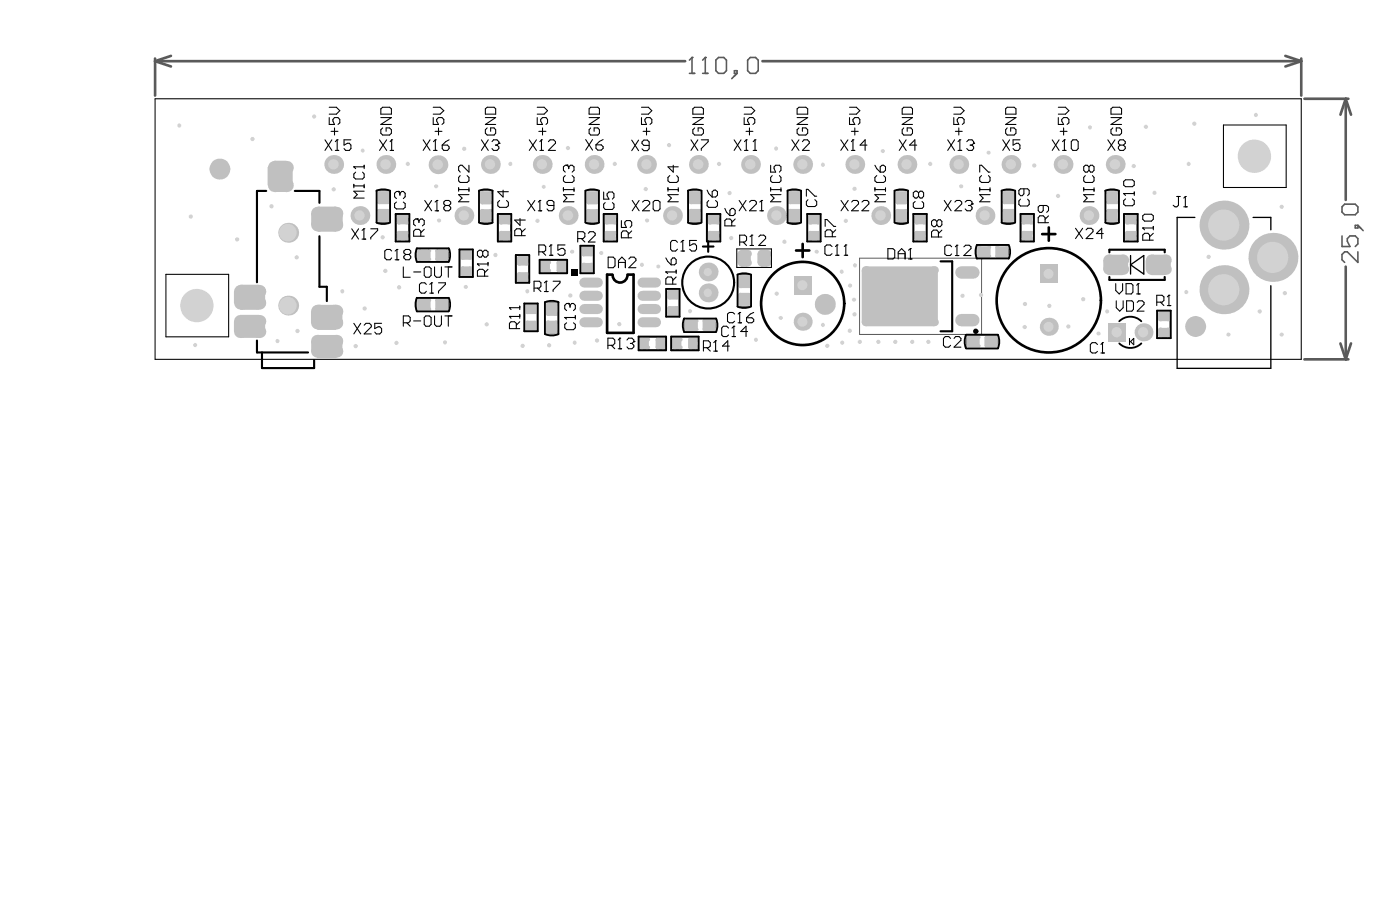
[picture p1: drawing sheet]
<svg xmlns="http://www.w3.org/2000/svg" width="447mm" height="290mm" viewBox="0 0 447 290" stroke-linecap="round" stroke-linejoin="round" font-family="sans-serif">
<g fill="none" stroke="#5a5a5a" stroke-width=".32">
<path d="M120.3 60.9h4.3v10.1h-4.3zM126.6 68.4h4v8.6h-4zM133.2 79.3h10.1v4.3h-10.1zM147 79.7h3.9v8.7h-3.9zM153.1 60.9h4.3v10.1h-4.3zM159.2 68.4h4v8.6h-4zM185.6 78.6h4v8.6h-4zM187 60.9h4.4v10.1h-4.4zM193 68.4h4v8.6h-4zM219.9 60.9h4.3v10.1h-4.3zM226 68.4h4v8.6h-4zM251.6 60.9h4.4v10.1h-4.4z"/>
<path d="M258.1 68.4h3.9v8.6h-3.9zM285.8 60.9h4.3v10.1h-4.3zM292 68.4h4v8.6h-4zM312.1 78.2h10.2v4.3h-10.2zM320.1 60.9h4.3v10.1h-4.3zM326.2 68.4h4v8.6h-4zM353.2 60.9h4.3v10.1h-4.3zM359.3 68.4h4v8.6h-4zM133.2 95.1h10.1v4.3h-10.1zM165 81.5h3.9v8.6h-3.9zM167.7 97.1h4v8.6h-4zM172.5 83.1h8.6v4h-8.6z"/>
<path d="M174.1 96.5h4.3v10.1h-4.3zM213 92.3h4v8.7h-4zM235.7 87.7h4.3v10.1h-4.3zM274.6 82.4h39v24.4h-39zM369.9 99.3h3.9v8.6h-3.9zM204.1 107.6h8.6v4h-8.6zM214.5 107.6h8.6v4h-8.6zM218.6 101.7h10.1v4.3h-10.1zM308.7 107h10.2v4.3h-10.2z"/>
</g>
<g fill="none" stroke="#5a5a5a" stroke-width=".85">
<path d="M49.6 19.5l5 1.7M49.6 18.7v11.8M49.6 19.5h169.3M54.6 17.8l-5 1.7M243.6 19.5h172.2M410.7 17.8l5.1 1.7M415.8 18.7v11.8M415.8 19.5l-5.1 1.7M416.8 31.5h14M430 31.5l1.7 5.1M430 31.5v32.3M430 31.5l-1.7 5.1"/>
<path d="M430 85.2v29.5M416.8 114.7h14M428.3 109.7l1.7 5M431.7 109.7l-1.7 5"/>
</g>
<path d="M221.1 18.4v5M220.3 23.4h1.7M428.8 75.3v3.4h2.5l-.8-1.7v-.8l.8-.9h1.7l.9 .9v1.7l-.9 .8M429.6 65.2h3.4l.9 .8v1.7l-.9 .9h-3.4l-.8-.9v-1.7zM433 72h.9v.8h-.9zM433.9 72l1.7 1.7M433.9 80.4v3.4l-3.4-3.4h-.9l-.8 .9v1.7l.8 .8" fill="none" stroke="#5a5a5a" stroke-width=".51"/>
<circle cx="221.1" cy="18.4" r=".25" fill="#5a5a5a"/>
<path d="M221.1 18.4l-.8 .8M225.3 18.4v5M224.5 23.4h1.7" fill="none" stroke="#5a5a5a" stroke-width=".51"/>
<circle cx="225.3" cy="18.4" r=".25" fill="#5a5a5a"/>
<path d="M225.3 18.4l-.8 .8M228.7 19.2l.9-.8h1.7l.8 .8v3.4l-.8 .8h-1.7l-.9-.8zM238.9 19.2l.8-.8h1.7l.9 .8v3.4l-.9 .8h-1.7l-.8-.8zM234.6 22.6h.9v.8h-.9zM235.5 23.4l-1.7 1.7" fill="none" stroke="#5a5a5a" stroke-width=".51"/>
<g fill="#c0c0c0">
<circle cx="70.3" cy="54" r="3.4"/>
<circle cx="263.7" cy="97.2" r="3.3"/>
<circle cx="382" cy="104.3" r="3.4"/>
<circle cx="256.5" cy="102.7" r="2.88"/>
</g>
<circle cx="256.4" cy="102.7" r="1.61" fill="#d2d2d2"/>
<path d="M253.6 88.2h5.7v5.7h-5.7z" fill-rule="evenodd" fill="#c0c0c0"/>
<circle cx="256.4" cy="91.1" r="1.61" fill="#d2d2d2"/>
<circle cx="289.8" cy="52.5" r="3" fill="#c0c0c0"/>
<circle cx="289.7" cy="52.5" r="1.65" fill="#d2d2d2"/>
<circle cx="181.5" cy="68.8" r="3" fill="#c0c0c0"/>
<circle cx="181.5" cy="68.8" r="1.67" fill="#d2d2d2"/>
<circle cx="92.1" cy="74.3" r="3.2" fill="#c0c0c0"/>
<circle cx="92" cy="74.3" r="2.83" fill="#d2d2d2"/>
<path d="M332.2 84.6h5.8v5.7h-5.8z" fill-rule="evenodd" fill="#c0c0c0"/>
<circle cx="335" cy="87.4" r="1.61" fill="#d2d2d2"/>
<circle cx="106.6" cy="52.5" r="3" fill="#c0c0c0"/>
<circle cx="106.6" cy="52.5" r="1.67" fill="#d2d2d2"/>
<circle cx="123.3" cy="52.5" r="3" fill="#c0c0c0"/>
<circle cx="123.2" cy="52.5" r="1.67" fill="#d2d2d2"/>
<circle cx="156.7" cy="52.5" r="3" fill="#c0c0c0"/>
<circle cx="156.6" cy="52.5" r="1.65" fill="#d2d2d2"/>
<circle cx="189.8" cy="52.5" r="3" fill="#c0c0c0"/>
<circle cx="189.8" cy="52.5" r="1.65" fill="#d2d2d2"/>
<circle cx="173.3" cy="52.5" r="3" fill="#c0c0c0"/>
<circle cx="173.1" cy="52.5" r="1.65" fill="#d2d2d2"/>
<circle cx="206.6" cy="52.5" r="3" fill="#c0c0c0"/>
<circle cx="206.5" cy="52.5" r="1.65" fill="#d2d2d2"/>
<circle cx="226.3" cy="86.8" r="3" fill="#c0c0c0"/>
<circle cx="226.2" cy="86.9" r="1.31" fill="#d2d2d2"/>
<circle cx="239.8" cy="52.5" r="3" fill="#c0c0c0"/>
<circle cx="239.7" cy="52.5" r="1.67" fill="#d2d2d2"/>
<circle cx="256.5" cy="52.5" r="3" fill="#c0c0c0"/>
<circle cx="256.3" cy="52.5" r="1.65" fill="#d2d2d2"/>
<circle cx="273.1" cy="52.5" r="3" fill="#c0c0c0"/>
<circle cx="273" cy="52.5" r="1.65" fill="#d2d2d2"/>
<circle cx="323" cy="52.5" r="3" fill="#c0c0c0"/>
<circle cx="323" cy="52.5" r="1.65" fill="#d2d2d2"/>
<circle cx="335.1" cy="104.3" r="2.88" fill="#c0c0c0"/>
<circle cx="335" cy="104.3" r="1.61" fill="#d2d2d2"/>
<circle cx="339.7" cy="52.5" r="3" fill="#c0c0c0"/>
<circle cx="339.6" cy="52.5" r="1.67" fill="#d2d2d2"/>
<circle cx="365.4" cy="106.1" r="2.88" fill="#c0c0c0"/>
<circle cx="365.2" cy="106.1" r="1.65" fill="#d2d2d2"/>
<circle cx="400.9" cy="49.9" r="4.5" fill="#c0c0c0"/>
<circle cx="400.8" cy="49.9" r="5.3" fill="#d2d2d2"/>
<circle cx="92.1" cy="97.6" r="3.2" fill="#c0c0c0"/>
<circle cx="92" cy="97.6" r="2.83" fill="#d2d2d2"/>
<circle cx="148.2" cy="68.8" r="3" fill="#c0c0c0"/>
<circle cx="148.2" cy="68.8" r="1.65" fill="#d2d2d2"/>
<circle cx="214.9" cy="68.8" r="3" fill="#c0c0c0"/>
<circle cx="214.7" cy="68.8" r="1.65" fill="#d2d2d2"/>
<circle cx="226.3" cy="93.5" r="3" fill="#c0c0c0"/>
<circle cx="226.1" cy="93.5" r="1.33" fill="#d2d2d2"/>
<circle cx="281.4" cy="68.8" r="3" fill="#c0c0c0"/>
<circle cx="281.3" cy="68.8" r="1.67" fill="#d2d2d2"/>
<circle cx="314.7" cy="68.8" r="3" fill="#c0c0c0"/>
<circle cx="314.6" cy="68.8" r="1.65" fill="#d2d2d2"/>
<circle cx="348" cy="68.8" r="3" fill="#c0c0c0"/>
<circle cx="347.9" cy="68.8" r="1.65" fill="#d2d2d2"/>
<circle cx="139.9" cy="52.6" r="3" fill="#c0c0c0"/>
<circle cx="139.9" cy="52.6" r="1.67" fill="#d2d2d2"/>
<circle cx="223.1" cy="52.5" r="3" fill="#c0c0c0"/>
<circle cx="223.1" cy="52.5" r="1.67" fill="#d2d2d2"/>
<circle cx="306.4" cy="52.5" r="3" fill="#c0c0c0"/>
<circle cx="306.3" cy="52.5" r="1.65" fill="#d2d2d2"/>
<path d="M354 103.2h5.8v5.8h-5.8z" fill-rule="evenodd" fill="#c0c0c0"/>
<circle cx="356.8" cy="106.1" r="1.65" fill="#d2d2d2"/>
<circle cx="406.7" cy="82.2" r="7.8" fill="#c0c0c0"/>
<circle cx="406.6" cy="82.2" r="5" fill="#d2d2d2"/>
<circle cx="356.3" cy="52.5" r="3" fill="#c0c0c0"/>
<circle cx="356.3" cy="52.5" r="1.67" fill="#d2d2d2"/>
<circle cx="63" cy="97.6" r="4.5" fill="#c0c0c0"/>
<circle cx="62.9" cy="97.6" r="5.3" fill="#d2d2d2"/>
<circle cx="115" cy="68.8" r="3" fill="#c0c0c0"/>
<circle cx="114.9" cy="68.8" r="1.65" fill="#d2d2d2"/>
<circle cx="248.1" cy="68.8" r="3" fill="#c0c0c0"/>
<circle cx="248.1" cy="68.8" r="1.65" fill="#d2d2d2"/>
<circle cx="391.1" cy="71.9" r="7.8" fill="#c0c0c0"/>
<circle cx="391" cy="71.9" r="5" fill="#d2d2d2"/>
<circle cx="391.1" cy="92.5" r="7.8" fill="#c0c0c0"/>
<circle cx="391" cy="92.5" r="5" fill="#d2d2d2"/>
<g fill="#c0c0c0">
<path d="M127.3 73.7h2.6l.5 .6v1.9l-.5 .6h-2.6l-.5-.6v-1.9z" fill-rule="evenodd"/>
<path d="M133.9 79.6h3.2l.5 .5v2.7l-.5 .5h-3.2l-.5-.5v-2.7z" fill-rule="evenodd"/>
<path d="M139.6 79.6h3.1l.5 .5v2.7l-.5 .5h-3.1l-.5-.5v-2.7z" fill-rule="evenodd"/>
<path d="M147.6 85.1h2.6l.6 .6v1.8l-.6 .6h-2.6l-.6-.6v-1.8z" fill-rule="evenodd"/>
<path d="M147.6 79.9h2.6l.6 .6v1.9l-.6 .6h-2.6l-.6-.6v-1.9z" fill-rule="evenodd"/>
<path d="M159.9 73.7h2.6l.5 .6v1.9l-.5 .6h-2.6l-.5-.6v-1.9z" fill-rule="evenodd"/>
<path d="M165.1 87.5l.6-.6h2.6l.6 .6v1.9l-.6 .6h-2.6l-.6-.6z" fill-rule="evenodd"/>
<path d="M186.4 78.8h2.6l.5 .6v1.9l-.5 .6h-2.6l-.5-.6v-1.9z" fill-rule="evenodd"/>
<path d="M193.6 73.7h2.7l.5 .6v2l-.5 .5h-2.7l-.5-.5v-2z" fill-rule="evenodd"/>
<path d="M213.2 93.2l.6-.6h2.5l.6 .6v1.9l-.6 .5h-2.5l-.6-.5z" fill-rule="evenodd"/>
<path d="M226.6 73.7h2.6l.5 .6v1.9l-.5 .6h-2.6l-.5-.6v-1.9z" fill-rule="evenodd"/>
<path d="M309.4 107.2h3.1l.5 .5v2.7l-.5 .5h-3.1l-.5-.5v-2.7z" fill-rule="evenodd"/>
<path d="M315.1 107.2h3.1l.5 .5v2.7l-.5 .5h-3.1l-.5-.5v-2.7z" fill-rule="evenodd"/>
<path d="M370.6 104.7h2.6l.5 .6v1.8l-.5 .6h-2.6l-.6-.6v-1.8z" fill-rule="evenodd"/>
<path d="M370 100.1l.6-.6h2.6l.5 .6v1.9l-.5 .6h-2.6l-.6-.6z" fill-rule="evenodd"/>
<path d="M127.3 68.6h2.6l.5 .6v1.8l-.5 .6h-2.6l-.5-.6v-1.8z" fill-rule="evenodd"/>
<path d="M133.4 95.8l.5-.4h3.2l.5 .4v2.8l-.5 .5h-3.2l-.5-.5z" fill-rule="evenodd"/>
<path d="M139.1 95.8l.5-.4h3.1l.5 .4v2.8l-.5 .5h-3.1l-.5-.5z" fill-rule="evenodd"/>
<path d="M153.4 61.6l.5-.5h2.7l.5 .5v3.2l-.5 .5h-2.7l-.5-.5z" fill-rule="evenodd"/>
<path d="M159.9 68.6h2.6l.5 .6v1.8l-.5 .6h-2.6l-.5-.6v-1.8z" fill-rule="evenodd"/>
<path d="M165.1 82.4l.6-.6h2.6l.6 .6v1.8l-.6 .6h-2.6l-.6-.6z" fill-rule="evenodd"/>
<path d="M174.4 102.8l.6-.4h2.7l.5 .4v3.2l-.5 .5h-2.7l-.6-.5z" fill-rule="evenodd"/>
<path d="M174.4 97.2l.6-.5h2.7l.5 .5v3.2l-.5 .5h-2.7l-.6-.5z" fill-rule="evenodd"/>
<path d="M172.7 83.8l.6-.5h1.9l.5 .5v2.6l-.5 .6h-1.9l-.6-.6z" fill-rule="evenodd"/>
<path d="M186.4 84h2.6l.5 .6v1.8l-.5 .6h-2.6l-.5-.6v-1.8z" fill-rule="evenodd"/>
<path d="M187.9 61.1h2.7l.5 .5v3.2l-.5 .5h-2.7l-.5-.5v-3.2z" fill-rule="evenodd"/>
<path d="M193.6 68.6h2.7l.5 .6v1.9l-.5 .5h-2.7l-.5-.5v-1.9z" fill-rule="evenodd"/>
<path d="M214.7 108.4l.6-.6h1.9l.5 .6v2.5l-.5 .6h-1.9l-.6-.6z" fill-rule="evenodd"/>
<path d="M213.2 98.3l.6-.5h2.5l.6 .5v2l-.6 .5h-2.5l-.6-.5z" fill-rule="evenodd"/>
<path d="M219.9 108.4l.5-.6h2l.5 .6v2.5l-.5 .6h-2l-.5-.6z" fill-rule="evenodd"/>
<path d="M220.6 61.1h2.7l.5 .5v3.1l-.5 .5h-2.7l-.5-.5v-3.1z" fill-rule="evenodd"/>
<path d="M226.6 68.6h2.6l.5 .6v1.8l-.5 .6h-2.6l-.5-.6v-1.8z" fill-rule="evenodd"/>
<path d="M320.8 61.1h2.7l.5 .5v3.1l-.5 .5h-2.7l-.5-.5v-3.1z" fill-rule="evenodd"/>
<path d="M153.4 67.2l.5-.4h2.7l.5 .4v3.2l-.5 .5h-2.7l-.5-.5z" fill-rule="evenodd"/>
<path d="M187.9 66.8h2.7l.5 .5v3.1l-.5 .5h-2.7l-.5-.5v-3.1z" fill-rule="evenodd"/>
<path d="M220.6 66.7h2.7l.5 .5v3.2l-.5 .5h-2.7l-.5-.5v-3.2z" fill-rule="evenodd"/>
<path d="M320.8 66.7h2.7l.5 .5v3.2l-.5 .5h-2.7l-.5-.5v-3.2z" fill-rule="evenodd"/>
</g>
<g fill="#c0c0c0">
<circle cx="129.9" cy="76.3" r=".59"/>
<circle cx="129.9" cy="74.3" r=".59"/>
<circle cx="127.3" cy="74.3" r=".59"/>
<circle cx="127.3" cy="76.3" r=".59"/>
<circle cx="133.9" cy="82.8" r=".51"/>
<circle cx="137" cy="82.8" r=".51"/>
<circle cx="137" cy="80.1" r=".51"/>
<circle cx="133.9" cy="80.1" r=".51"/>
<circle cx="139.5" cy="82.8" r=".51"/>
<circle cx="142.6" cy="82.8" r=".51"/>
<circle cx="142.6" cy="80.1" r=".51"/>
<circle cx="139.5" cy="80.1" r=".51"/>
<circle cx="150.2" cy="87.5" r=".59"/>
<circle cx="150.2" cy="85.7" r=".59"/>
<circle cx="147.6" cy="85.7" r=".59"/>
<circle cx="147.6" cy="87.5" r=".59"/>
<circle cx="150.2" cy="82.4" r=".59"/>
<circle cx="150.2" cy="80.5" r=".59"/>
<circle cx="147.6" cy="80.5" r=".59"/>
<circle cx="147.6" cy="82.4" r=".59"/>
<circle cx="162.5" cy="76.3" r=".59"/>
<circle cx="162.5" cy="74.3" r=".59"/>
<circle cx="160" cy="74.3" r=".59"/>
<circle cx="160" cy="76.3" r=".59"/>
<circle cx="168.3" cy="89.4" r=".59"/>
<circle cx="168.3" cy="87.5" r=".59"/>
<circle cx="165.7" cy="87.5" r=".59"/>
<circle cx="165.7" cy="89.4" r=".59"/>
<circle cx="188.9" cy="81.3" r=".59"/>
<circle cx="188.9" cy="79.3" r=".59"/>
<circle cx="186.4" cy="79.3" r=".59"/>
<circle cx="186.4" cy="81.3" r=".59"/>
<circle cx="196.3" cy="76.3" r=".59"/>
<circle cx="196.3" cy="74.3" r=".59"/>
<circle cx="193.7" cy="74.3" r=".59"/>
<circle cx="193.7" cy="76.3" r=".59"/>
<circle cx="213.8" cy="93.2" r=".59"/>
<circle cx="213.8" cy="95" r=".59"/>
<circle cx="216.3" cy="95" r=".59"/>
<circle cx="216.3" cy="93.2" r=".59"/>
<circle cx="229.2" cy="76.3" r=".59"/>
<circle cx="229.2" cy="74.3" r=".59"/>
<circle cx="226.7" cy="74.3" r=".59"/>
<circle cx="226.7" cy="76.3" r=".59"/>
<circle cx="312.5" cy="107.7" r=".51"/>
<circle cx="309.4" cy="107.7" r=".51"/>
<circle cx="309.4" cy="110.4" r=".51"/>
<circle cx="312.5" cy="110.4" r=".51"/>
<circle cx="318.2" cy="107.7" r=".51"/>
<circle cx="315.1" cy="107.7" r=".51"/>
<circle cx="315.1" cy="110.4" r=".51"/>
<circle cx="318.2" cy="110.4" r=".51"/>
<circle cx="373.2" cy="107.1" r=".59"/>
<circle cx="373.2" cy="105.2" r=".59"/>
<circle cx="370.6" cy="105.2" r=".59"/>
<circle cx="370.6" cy="107.1" r=".59"/>
<circle cx="373.2" cy="102" r=".59"/>
<circle cx="373.2" cy="100" r=".59"/>
<circle cx="370.6" cy="100" r=".59"/>
<circle cx="370.6" cy="102" r=".59"/>
<circle cx="129.9" cy="71.1" r=".59"/>
<circle cx="129.9" cy="69.2" r=".59"/>
<circle cx="127.3" cy="69.2" r=".59"/>
<circle cx="127.3" cy="71.1" r=".59"/>
<circle cx="133.9" cy="98.7" r=".51"/>
<circle cx="137" cy="98.7" r=".51"/>
<circle cx="137" cy="95.9" r=".51"/>
<circle cx="133.9" cy="95.9" r=".51"/>
<circle cx="139.5" cy="98.7" r=".51"/>
<circle cx="142.6" cy="98.7" r=".51"/>
<circle cx="142.6" cy="95.9" r=".51"/>
<circle cx="139.5" cy="95.9" r=".51"/>
<circle cx="153.9" cy="61.6" r=".51"/>
<circle cx="153.9" cy="64.7" r=".51"/>
<circle cx="156.6" cy="64.7" r=".51"/>
<circle cx="156.6" cy="61.6" r=".51"/>
<circle cx="162.5" cy="71.1" r=".59"/>
<circle cx="162.5" cy="69.2" r=".59"/>
<circle cx="160" cy="69.2" r=".59"/>
<circle cx="160" cy="71.1" r=".59"/>
<circle cx="168.3" cy="84.2" r=".59"/>
<circle cx="168.3" cy="82.4" r=".59"/>
<circle cx="165.7" cy="82.4" r=".59"/>
<circle cx="165.7" cy="84.2" r=".59"/>
<circle cx="175" cy="102.8" r=".51"/>
<circle cx="175" cy="106" r=".51"/>
<circle cx="177.7" cy="106" r=".51"/>
<circle cx="177.7" cy="102.8" r=".51"/>
<circle cx="175" cy="97.2" r=".51"/>
<circle cx="175" cy="100.4" r=".51"/>
<circle cx="177.7" cy="100.4" r=".51"/>
<circle cx="177.7" cy="97.2" r=".51"/>
<circle cx="175.2" cy="83.8" r=".59"/>
<circle cx="173.3" cy="83.8" r=".59"/>
<circle cx="173.3" cy="86.4" r=".59"/>
<circle cx="175.2" cy="86.4" r=".59"/>
<circle cx="188.9" cy="86.4" r=".59"/>
<circle cx="188.9" cy="84.5" r=".59"/>
<circle cx="186.4" cy="84.5" r=".59"/>
<circle cx="186.4" cy="86.4" r=".59"/>
<circle cx="187.8" cy="61.6" r=".51"/>
<circle cx="187.8" cy="64.7" r=".51"/>
<circle cx="190.6" cy="64.7" r=".51"/>
<circle cx="190.6" cy="61.6" r=".51"/>
<circle cx="196.3" cy="71.1" r=".59"/>
<circle cx="196.3" cy="69.2" r=".59"/>
<circle cx="193.7" cy="69.2" r=".59"/>
<circle cx="193.7" cy="71.1" r=".59"/>
<circle cx="217.2" cy="108.4" r=".59"/>
<circle cx="215.3" cy="108.4" r=".59"/>
<circle cx="215.3" cy="110.9" r=".59"/>
<circle cx="217.2" cy="110.9" r=".59"/>
<circle cx="213.8" cy="98.3" r=".59"/>
<circle cx="213.8" cy="100.2" r=".59"/>
<circle cx="216.3" cy="100.2" r=".59"/>
<circle cx="216.3" cy="98.3" r=".59"/>
<circle cx="222.4" cy="108.4" r=".59"/>
<circle cx="220.4" cy="108.4" r=".59"/>
<circle cx="220.4" cy="110.9" r=".59"/>
<circle cx="222.4" cy="110.9" r=".59"/>
<circle cx="220.6" cy="61.6" r=".51"/>
<circle cx="220.6" cy="64.7" r=".51"/>
<circle cx="223.4" cy="64.7" r=".51"/>
<circle cx="223.4" cy="61.6" r=".51"/>
<circle cx="229.2" cy="71.1" r=".59"/>
<circle cx="229.2" cy="69.2" r=".59"/>
<circle cx="226.7" cy="69.2" r=".59"/>
<circle cx="226.7" cy="71.1" r=".59"/>
<circle cx="320.8" cy="61.6" r=".51"/>
<circle cx="320.8" cy="64.7" r=".51"/>
<circle cx="323.6" cy="64.7" r=".51"/>
<circle cx="323.6" cy="61.6" r=".51"/>
<circle cx="153.9" cy="67.2" r=".51"/>
<circle cx="153.9" cy="70.4" r=".51"/>
<circle cx="156.6" cy="70.4" r=".51"/>
<circle cx="156.6" cy="67.2" r=".51"/>
<circle cx="187.8" cy="67.2" r=".51"/>
<circle cx="187.8" cy="70.4" r=".51"/>
<circle cx="190.6" cy="70.4" r=".51"/>
<circle cx="190.6" cy="67.2" r=".51"/>
<circle cx="220.6" cy="67.2" r=".51"/>
<circle cx="220.6" cy="70.4" r=".51"/>
<circle cx="223.4" cy="70.4" r=".51"/>
<circle cx="223.4" cy="67.2" r=".51"/>
<circle cx="320.8" cy="67.2" r=".51"/>
<circle cx="320.8" cy="70.4" r=".51"/>
<circle cx="323.6" cy="70.4" r=".51"/>
<circle cx="323.6" cy="67.2" r=".51"/>
</g>
<path d="M186.7 94.5h4.3M205.3 94.5h4.3M186.7 102.9h4.3M205.3 102.9h4.3" fill="none" stroke="#c0c0c0" stroke-width="3.2"/>
<g fill="#c0c0c0">
<path d="M236.3 93.5h2.8l.5 .5v3.2l-.5 .5h-2.8l-.4-.5v-3.2z" fill-rule="evenodd"/>
<path d="M258.7 73.7h2.6l.5 .6v1.9l-.5 .6h-2.6l-.5-.6v-1.9z" fill-rule="evenodd"/>
<path d="M292.7 73.7h2.6l.5 .6v1.9l-.5 .6h-2.6l-.6-.6v-1.9z" fill-rule="evenodd"/>
</g>
<g fill="#c0c0c0">
<circle cx="236.4" cy="94" r=".51"/>
<circle cx="236.4" cy="97.2" r=".51"/>
<circle cx="239.2" cy="97.2" r=".51"/>
<circle cx="239.2" cy="94" r=".51"/>
<circle cx="261.3" cy="76.3" r=".59"/>
<circle cx="261.3" cy="74.3" r=".59"/>
<circle cx="258.7" cy="74.3" r=".59"/>
<circle cx="258.7" cy="76.3" r=".59"/>
<circle cx="295.3" cy="76.3" r=".59"/>
<circle cx="295.3" cy="74.3" r=".59"/>
<circle cx="292.7" cy="74.3" r=".59"/>
<circle cx="292.7" cy="76.3" r=".59"/>
</g>
<path d="M307.2 87h3.8M307.2 102.2h3.8" fill="none" stroke="#c0c0c0" stroke-width="4"/>
<g fill="#c0c0c0">
<path d="M318 79.1l.4-.5h3.3l.5 .5v2.8l-.5 .4h-3.3l-.4-.4z" fill-rule="evenodd"/>
<path d="M312.4 79.1l.5-.5h3.1l.5 .5v2.8l-.5 .4h-3.1l-.5-.4z" fill-rule="evenodd"/>
<path d="M326.8 73.7h2.6l.5 .6v1.9l-.5 .6h-2.6l-.5-.6v-1.9z" fill-rule="evenodd"/>
<path d="M360 73.7h2.6l.5 .6v1.9l-.5 .6h-2.6l-.5-.6v-1.9z" fill-rule="evenodd"/>
<path d="M74.7 102.6l2.1-2.1h5.9l2 2.1v3.3l-2 2h-5.9l-2.1-2z" fill-rule="evenodd"/>
<path d="M101.6 97.3h5.6l2.2 2.2v3.7l-2.2 2.2h-5.6l-2.2-2.2v-3.7z" fill-rule="evenodd"/>
<path d="M101.4 107h6l2 2v3.3l-2 2h-6l-2-2v-3.3z" fill-rule="evenodd"/>
<path d="M120.6 61.6l.5-.5h2.7l.5 .5v3.2l-.5 .4h-2.7l-.5-.4z" fill-rule="evenodd"/>
</g>
<g fill="#c0c0c0">
<circle cx="318.4" cy="81.8" r=".51"/>
<circle cx="321.7" cy="81.8" r=".51"/>
<circle cx="321.7" cy="79" r=".51"/>
<circle cx="318.4" cy="79" r=".51"/>
<circle cx="312.8" cy="81.8" r=".51"/>
<circle cx="315.9" cy="81.8" r=".51"/>
<circle cx="315.9" cy="79" r=".51"/>
<circle cx="312.8" cy="79" r=".51"/>
<circle cx="329.4" cy="76.3" r=".59"/>
<circle cx="329.4" cy="74.3" r=".59"/>
<circle cx="326.9" cy="74.3" r=".59"/>
<circle cx="326.9" cy="76.3" r=".59"/>
<circle cx="362.6" cy="76.3" r=".59"/>
<circle cx="362.6" cy="74.3" r=".59"/>
<circle cx="360" cy="74.3" r=".59"/>
<circle cx="360" cy="76.3" r=".59"/>
<circle cx="76.8" cy="102.6" r="1.99"/>
<circle cx="76.8" cy="106" r="1.99"/>
<circle cx="82.8" cy="106" r="1.99"/>
<circle cx="82.8" cy="102.6" r="1.99"/>
<circle cx="101.6" cy="99.4" r="2.16"/>
<circle cx="101.6" cy="103.1" r="2.16"/>
<circle cx="107.2" cy="103.1" r="2.16"/>
<circle cx="107.2" cy="99.4" r="2.16"/>
<circle cx="101.4" cy="108.9" r="1.99"/>
<circle cx="101.4" cy="112.2" r="1.99"/>
<circle cx="107.4" cy="112.2" r="1.99"/>
<circle cx="107.4" cy="108.9" r="1.99"/>
<circle cx="121.1" cy="61.6" r=".51"/>
<circle cx="121.1" cy="64.7" r=".51"/>
<circle cx="123.8" cy="64.7" r=".51"/>
<circle cx="123.8" cy="61.6" r=".51"/>
</g>
<path d="M186.7 98.7h4.3M186.7 90.2h4.3" fill="none" stroke="#c0c0c0" stroke-width="3.2"/>
<path d="M177.8 83.8l.6-.5h2l.5 .5v2.6l-.5 .6h-2l-.6-.6z" fill-rule="evenodd" fill="#c0c0c0"/>
<g fill="#c0c0c0">
<circle cx="180.4" cy="83.8" r=".59"/>
<circle cx="178.4" cy="83.8" r=".59"/>
<circle cx="178.4" cy="86.4" r=".59"/>
<circle cx="180.4" cy="86.4" r=".59"/>
</g>
<path d="M205.3 98.7h4.3" fill="none" stroke="#c0c0c0" stroke-width="3.2"/>
<g fill="#c0c0c0">
<path d="M204.8 107.8h1.9l.6 .6v2.5l-.6 .6h-1.9l-.5-.6v-2.5z" fill-rule="evenodd"/>
<path d="M210 107.8h1.9l.6 .6v2.5l-.6 .6h-1.9l-.5-.6v-2.5z" fill-rule="evenodd"/>
</g>
<g fill="#c0c0c0">
<circle cx="204.9" cy="110.9" r=".59"/>
<circle cx="206.8" cy="110.9" r=".59"/>
<circle cx="206.8" cy="108.4" r=".59"/>
<circle cx="204.9" cy="108.4" r=".59"/>
<circle cx="210" cy="110.9" r=".59"/>
<circle cx="212" cy="110.9" r=".59"/>
<circle cx="212" cy="108.4" r=".59"/>
<circle cx="210" cy="108.4" r=".59"/>
</g>
<path d="M205.3 90.2h4.3" fill="none" stroke="#c0c0c0" stroke-width="3.2"/>
<g fill="#c0c0c0">
<path d="M225 102h3.1l.5 .5v2.7l-.5 .5h-3.1l-.5-.5v-2.7z" fill-rule="evenodd"/>
<path d="M235.7 81l1.2-1.2h1.7l1.3 1.2v3l-1.3 1.2h-1.7l-1.2-1.2z" fill-rule="evenodd"/>
<path d="M242 81l1.3-1.2h1.7l1.2 1.2v2.9l-1.2 1.3h-1.7l-1.3-1.3z" fill-rule="evenodd"/>
<path d="M236.3 87.9h2.8l.5 .5v3.1l-.5 .5h-2.8l-.4-.5v-3.1z" fill-rule="evenodd"/>
<path d="M258.7 68.6h2.6l.5 .6v1.8l-.5 .6h-2.6l-.5-.6v-1.8z" fill-rule="evenodd"/>
<path d="M252.4 61.1h2.7l.5 .5v3.1l-.5 .5h-2.7l-.5-.5v-3.1z" fill-rule="evenodd"/>
<path d="M292.7 68.6h2.6l.5 .6v1.8l-.5 .6h-2.6l-.6-.6v-1.8z" fill-rule="evenodd"/>
<path d="M286.1 61.6l.6-.5h2.7l.5 .5v3.2l-.5 .5h-2.7l-.6-.5z" fill-rule="evenodd"/>
<path d="M326.8 68.6h2.6l.5 .6v1.8l-.5 .6h-2.6l-.5-.6v-1.8z" fill-rule="evenodd"/>
<path d="M354 61.1h2.7l.5 .5v3.2l-.5 .4h-2.7l-.5-.4v-3.2z" fill-rule="evenodd"/>
<path d="M366.1 83.1l1.8-1.8h4.4l1.8 1.8v3l-1.8 1.8h-4.4l-1.8-1.8z" fill-rule="evenodd"/>
<path d="M360 68.6h2.6l.5 .6v1.8l-.5 .6h-2.6l-.5-.6v-1.8z" fill-rule="evenodd"/>
<path d="M76.9 90.9h5.6l2.2 2.2v3.6l-2.2 2.2h-5.6l-2.2-2.2v-3.6z" fill-rule="evenodd"/>
<path d="M99.4 68.2l2.2-2.2h5.7l2.2 2.2v3.6l-2.2 2.2h-5.7l-2.2-2.2z" fill-rule="evenodd"/>
<path d="M121.1 66.7h2.7l.5 .5v3.2l-.5 .5h-2.7l-.5-.5v-3.2z" fill-rule="evenodd"/>
<path d="M252.4 66.7h2.7l.5 .5v3.2l-.5 .5h-2.7l-.5-.5v-3.2z" fill-rule="evenodd"/>
<path d="M286.1 67.2l.6-.4h2.7l.5 .4v3.2l-.5 .5h-2.7l-.6-.5z" fill-rule="evenodd"/>
<path d="M354 66.7h2.7l.5 .5v3.2l-.5 .5h-2.7l-.5-.5v-3.2z" fill-rule="evenodd"/>
<path d="M85.5 53.4l2.2-2.1h3.6l2.2 2.1v5.7l-2.2 2.2h-3.6l-2.2-2.2z" fill-rule="evenodd"/>
<path d="M167.8 103l.6-.6h2.5l.6 .6v1.9l-.6 .5h-2.5l-.6-.5z" fill-rule="evenodd"/>
<path d="M167.8 97.8l.6-.6h2.5l.6 .6v1.9l-.6 .6h-2.5l-.6-.6z" fill-rule="evenodd"/>
<path d="M219.3 102h3.2l.5 .5v2.7l-.5 .5h-3.2l-.5-.5v-2.7z" fill-rule="evenodd"/>
<path d="M352.5 83.1l1.8-1.8h4.4l1.8 1.8v3l-1.8 1.8h-4.4l-1.8-1.8z" fill-rule="evenodd"/>
<path d="M276.6 85.1h21.8l1.3 1.2v16.7l-1.3 1.2h-21.8l-1.3-1.2v-16.7z" fill-rule="evenodd"/>
</g>
<g fill="#c0c0c0">
<circle cx="224.9" cy="105.2" r=".51"/>
<circle cx="228.1" cy="105.2" r=".51"/>
<circle cx="228.1" cy="102.5" r=".51"/>
<circle cx="224.9" cy="102.5" r=".51"/>
<circle cx="238.7" cy="83.9" r="1.23"/>
<circle cx="238.7" cy="81" r="1.23"/>
<circle cx="236.9" cy="81" r="1.23"/>
<circle cx="236.9" cy="83.9" r="1.23"/>
<circle cx="245" cy="83.9" r="1.23"/>
<circle cx="245" cy="81" r="1.23"/>
<circle cx="243.3" cy="81" r="1.23"/>
<circle cx="243.3" cy="83.9" r="1.23"/>
<circle cx="236.4" cy="88.4" r=".51"/>
<circle cx="236.4" cy="91.5" r=".51"/>
<circle cx="239.2" cy="91.5" r=".51"/>
<circle cx="239.2" cy="88.4" r=".51"/>
<circle cx="261.3" cy="71.1" r=".59"/>
<circle cx="261.3" cy="69.2" r=".59"/>
<circle cx="258.7" cy="69.2" r=".59"/>
<circle cx="258.7" cy="71.1" r=".59"/>
<circle cx="252.4" cy="61.6" r=".51"/>
<circle cx="252.4" cy="64.7" r=".51"/>
<circle cx="255.2" cy="64.7" r=".51"/>
<circle cx="255.2" cy="61.6" r=".51"/>
<circle cx="295.3" cy="71.1" r=".59"/>
<circle cx="295.3" cy="69.2" r=".59"/>
<circle cx="292.7" cy="69.2" r=".59"/>
<circle cx="292.7" cy="71.1" r=".59"/>
<circle cx="286.7" cy="61.6" r=".51"/>
<circle cx="286.7" cy="64.7" r=".51"/>
<circle cx="289.4" cy="64.7" r=".51"/>
<circle cx="289.4" cy="61.6" r=".51"/>
<circle cx="329.4" cy="71.1" r=".59"/>
<circle cx="329.4" cy="69.2" r=".59"/>
<circle cx="326.9" cy="69.2" r=".59"/>
<circle cx="326.9" cy="71.1" r=".59"/>
<circle cx="354" cy="61.6" r=".51"/>
<circle cx="354" cy="64.7" r=".51"/>
<circle cx="356.7" cy="64.7" r=".51"/>
<circle cx="356.7" cy="61.6" r=".51"/>
<circle cx="367.9" cy="86" r="1.78"/>
<circle cx="372.3" cy="86" r="1.78"/>
<circle cx="372.3" cy="83" r="1.78"/>
<circle cx="367.9" cy="83" r="1.78"/>
<circle cx="362.6" cy="71.1" r=".59"/>
<circle cx="362.6" cy="69.2" r=".59"/>
<circle cx="360" cy="69.2" r=".59"/>
<circle cx="360" cy="71.1" r=".59"/>
<circle cx="76.9" cy="93.1" r="2.16"/>
<circle cx="76.9" cy="96.7" r="2.16"/>
<circle cx="82.6" cy="96.7" r="2.16"/>
<circle cx="82.6" cy="93.1" r="2.16"/>
<circle cx="101.6" cy="68.2" r="2.16"/>
<circle cx="101.6" cy="71.8" r="2.16"/>
<circle cx="107.2" cy="71.8" r="2.16"/>
<circle cx="107.2" cy="68.2" r="2.16"/>
<circle cx="121.1" cy="67.2" r=".51"/>
<circle cx="121.1" cy="70.4" r=".51"/>
<circle cx="123.8" cy="70.4" r=".51"/>
<circle cx="123.8" cy="67.2" r=".51"/>
<circle cx="252.4" cy="67.2" r=".51"/>
<circle cx="252.4" cy="70.4" r=".51"/>
<circle cx="255.2" cy="70.4" r=".51"/>
<circle cx="255.2" cy="67.2" r=".51"/>
<circle cx="286.7" cy="67.2" r=".51"/>
<circle cx="286.7" cy="70.4" r=".51"/>
<circle cx="289.4" cy="70.4" r=".51"/>
<circle cx="289.4" cy="67.2" r=".51"/>
<circle cx="354" cy="67.2" r=".51"/>
<circle cx="354" cy="70.4" r=".51"/>
<circle cx="356.7" cy="70.4" r=".51"/>
<circle cx="356.7" cy="67.2" r=".51"/>
<circle cx="87.8" cy="59.2" r="2.16"/>
<circle cx="91.4" cy="59.2" r="2.16"/>
<circle cx="91.4" cy="53.5" r="2.16"/>
<circle cx="87.8" cy="53.5" r="2.16"/>
<circle cx="170.9" cy="104.9" r=".59"/>
<circle cx="170.9" cy="103" r=".59"/>
<circle cx="168.4" cy="103" r=".59"/>
<circle cx="168.4" cy="104.9" r=".59"/>
<circle cx="170.9" cy="99.7" r=".59"/>
<circle cx="170.9" cy="97.8" r=".59"/>
<circle cx="168.4" cy="97.8" r=".59"/>
<circle cx="168.4" cy="99.7" r=".59"/>
<circle cx="219.3" cy="105.2" r=".51"/>
<circle cx="222.4" cy="105.2" r=".51"/>
<circle cx="222.4" cy="102.5" r=".51"/>
<circle cx="219.3" cy="102.5" r=".51"/>
<circle cx="354.3" cy="86" r="1.78"/>
<circle cx="358.7" cy="86" r="1.78"/>
<circle cx="358.7" cy="83" r="1.78"/>
<circle cx="354.3" cy="83" r="1.78"/>
<circle cx="276.6" cy="102.9" r="1.27"/>
<circle cx="298.4" cy="102.9" r="1.27"/>
<circle cx="298.4" cy="86.3" r="1.27"/>
<circle cx="276.6" cy="86.3" r="1.27"/>
</g>
<path d="M49.6 31.5h366.2v83.2h-366.2z" fill="none" stroke="#000" stroke-width=".34"/>
<g fill="#d2d2d2">
<circle cx="409.5" cy="106.8" r=".66"/>
<circle cx="381.6" cy="39.5" r=".68"/>
<circle cx="100.4" cy="37.2" r=".68"/>
<circle cx="123.1" cy="86.5" r=".68"/>
<circle cx="127.5" cy="91.7" r=".68"/>
<circle cx="148.8" cy="91.6" r=".66"/>
<circle cx="205.1" cy="84.6" r=".65"/>
<circle cx="182.8" cy="80.4" r=".66"/>
<circle cx="261" cy="80.4" r=".66"/>
<circle cx="241.5" cy="108.5" r=".65"/>
<circle cx="175.5" cy="110.3" r=".68"/>
<circle cx="183.6" cy="109.4" r=".65"/>
<circle cx="190.8" cy="108.7" r=".68"/>
<circle cx="197.9" cy="103.5" r=".68"/>
<circle cx="168.5" cy="93" r=".65"/>
<circle cx="167" cy="110.4" r=".68"/>
<circle cx="155.5" cy="103.6" r=".68"/>
<circle cx="142.2" cy="109.3" r=".65"/>
<circle cx="126.7" cy="109.5" r=".68"/>
<circle cx="113.6" cy="110.5" r=".68"/>
<circle cx="116.5" cy="98.5" r=".68"/>
<circle cx="109.4" cy="93" r=".65"/>
<circle cx="62.3" cy="110.2" r=".65"/>
<circle cx="88.6" cy="108.9" r=".65"/>
<circle cx="95" cy="105.7" r=".68"/>
<circle cx="86.8" cy="65.9" r=".68"/>
<circle cx="94.8" cy="82.2" r=".68"/>
<circle cx="75.8" cy="76.4" r=".68"/>
<circle cx="57.3" cy="40.1" r=".65"/>
<circle cx="61" cy="69.2" r=".68"/>
<circle cx="80.7" cy="44.4" r=".68"/>
<circle cx="122.3" cy="75.8" r=".68"/>
<circle cx="106.6" cy="60.5" r=".68"/>
<circle cx="115.9" cy="48.1" r=".63"/>
<circle cx="130.3" cy="52.3" r=".68"/>
<circle cx="139.4" cy="59.5" r=".66"/>
<circle cx="140.3" cy="70.4" r=".66"/>
<circle cx="171.7" cy="70.5" r=".68"/>
<circle cx="148.3" cy="47.5" r=".68"/>
<circle cx="163.1" cy="52.4" r=".65"/>
<circle cx="173.7" cy="59.7" r=".63"/>
<circle cx="181.5" cy="47.3" r=".68"/>
<circle cx="206.8" cy="70.4" r=".66"/>
<circle cx="196.4" cy="52.3" r=".68"/>
<circle cx="206.3" cy="60.4" r=".68"/>
<circle cx="213.8" cy="46.3" r=".68"/>
<circle cx="233.1" cy="61.6" r=".68"/>
<circle cx="229.7" cy="52.3" r=".68"/>
<circle cx="270.2" cy="70.5" r=".68"/>
<circle cx="247.9" cy="47.5" r=".65"/>
<circle cx="262.9" cy="52.6" r=".65"/>
<circle cx="273" cy="60.3" r=".68"/>
<circle cx="282.1" cy="48.2" r=".66"/>
<circle cx="297.2" cy="52.3" r=".68"/>
<circle cx="315.9" cy="48.8" r=".63"/>
<circle cx="307.1" cy="59.5" r=".66"/>
<circle cx="338.1" cy="62.6" r=".68"/>
<circle cx="330.5" cy="52.9" r=".68"/>
<circle cx="348.2" cy="40.7" r=".65"/>
<circle cx="362.2" cy="53" r=".68"/>
<circle cx="409.5" cy="66" r=".68"/>
<circle cx="401.3" cy="36.7" r=".65"/>
<circle cx="368.9" cy="61.6" r=".65"/>
<circle cx="379.8" cy="52.4" r=".65"/>
<circle cx="366.1" cy="40.5" r=".68"/>
<circle cx="379" cy="93.3" r=".65"/>
<circle cx="386.2" cy="82" r=".68"/>
<circle cx="410.5" cy="93.6" r=".68"/>
<circle cx="402.5" cy="99.4" r=".68"/>
<circle cx="392.5" cy="106.8" r=".66"/>
<circle cx="351" cy="106.5" r=".66"/>
<circle cx="353.7" cy="99.5" r=".65"/>
<circle cx="327.5" cy="97.1" r=".68"/>
<circle cx="346.1" cy="95.6" r=".68"/>
<circle cx="327.4" cy="104.4" r=".68"/>
<circle cx="341.4" cy="104.3" r=".68"/>
<circle cx="335.3" cy="97.7" r=".68"/>
<circle cx="273.1" cy="84.7" r=".65"/>
<circle cx="271.5" cy="105.6" r=".68"/>
<circle cx="273" cy="100.4" r=".68"/>
<circle cx="272.9" cy="95.7" r=".66"/>
<circle cx="271.6" cy="91.2" r=".66"/>
<circle cx="268.9" cy="86.8" r=".65"/>
<circle cx="248.2" cy="93.8" r=".68"/>
<circle cx="249.5" cy="101.5" r=".66"/>
<circle cx="262.9" cy="103.8" r=".65"/>
<circle cx="264.3" cy="110.4" r=".68"/>
<circle cx="313.5" cy="94.2" r=".68"/>
<circle cx="307.5" cy="94.5" r=".68"/>
<circle cx="269.1" cy="109.4" r=".65"/>
<circle cx="274.7" cy="109.2" r=".68"/>
<circle cx="280.6" cy="109.2" r=".68"/>
<circle cx="286.1" cy="109.2" r=".68"/>
<circle cx="291.5" cy="109.2" r=".68"/>
<circle cx="296.6" cy="109.2" r=".68"/>
<circle cx="192.1" cy="80.8" r=".66"/>
<circle cx="250.6" cy="77.2" r=".68"/>
<circle cx="220.5" cy="99.4" r=".65"/>
<circle cx="158.3" cy="81.4" r=".68"/>
<circle cx="182.2" cy="94.4" r=".68"/>
<circle cx="210.3" cy="85.1" r=".63"/>
<circle cx="233.6" cy="76" r=".68"/>
</g>
<g fill="#000">
<path d="M182.6 86h2.1v2.1h-2.1z"/>
<circle cx="107.7" cy="44.6" r=".17"/>
<circle cx="113.1" cy="53.3" r=".17"/>
<circle cx="125.1" cy="44.6" r=".17"/>
<circle cx="139.1" cy="44.6" r=".17"/>
<circle cx="159.4" cy="45.7" r=".17"/>
<circle cx="173" cy="44.6" r=".17"/>
<circle cx="181.1" cy="52.8" r=".17"/>
<circle cx="238.5" cy="44.6" r=".17"/>
<circle cx="241.2" cy="44.6" r=".17"/>
<circle cx="272.5" cy="44.6" r=".17"/>
<circle cx="306.7" cy="44.6" r=".17"/>
<circle cx="311.1" cy="45.7" r=".17"/>
<circle cx="340.1" cy="44.6" r=".17"/>
<circle cx="116.3" cy="73.1" r=".17"/>
<circle cx="126.8" cy="79.7" r=".17"/>
<circle cx="127.3" cy="61.1" r=".17"/>
<circle cx="133.3" cy="69.9" r=".17"/>
<circle cx="139.6" cy="64" r=".17"/>
<circle cx="172.5" cy="64" r=".17"/>
<circle cx="176.1" cy="78.2" r=".17"/>
<circle cx="218.2" cy="76.8" r=".17"/>
<circle cx="240.2" cy="75.1" r=".17"/>
<circle cx="243.4" cy="64" r=".17"/>
<circle cx="267.5" cy="78.2" r=".17"/>
<circle cx="270.2" cy="78.2" r=".17"/>
<circle cx="290.9" cy="79.4" r=".17"/>
<circle cx="305.8" cy="78.3" r=".17"/>
<circle cx="310.6" cy="65.1" r=".17"/>
<circle cx="359" cy="61.8" r=".17"/>
<circle cx="365.1" cy="72.8" r=".17"/>
<circle cx="378.7" cy="62.7" r=".17"/>
<circle cx="137.9" cy="90.3" r=".17"/>
<circle cx="152.5" cy="84.3" r=".17"/>
<circle cx="162.8" cy="98.3" r=".17"/>
<circle cx="174.5" cy="89.8" r=".17"/>
<circle cx="181.5" cy="96.9" r=".17"/>
<circle cx="212.7" cy="86.8" r=".17"/>
<circle cx="236.3" cy="99.8" r=".17"/>
<circle cx="363.7" cy="90.6" r=".17"/>
<circle cx="373.5" cy="94.3" r=".17"/>
<circle cx="162.8" cy="101" r=".17"/>
<circle cx="180.4" cy="101.4" r=".17"/>
<circle cx="198" cy="108" r=".17"/>
<circle cx="202.5" cy="109.1" r=".17"/>
<circle cx="228.6" cy="108.8" r=".17"/>
<circle cx="234.5" cy="104.2" r=".17"/>
<circle cx="352.3" cy="109.4" r=".17"/>
</g>
<g fill="none" stroke="#000" stroke-width=".68">
<path d="M85.1 61h-3v29.1M94.2 61h7.9v3.8M102.1 75.4v16.2h2.3v4.5M224.6 78.7h3.4M226.3 77v3.4M300.5 83.5h3.7v22.3h-3.7M354.5 80.6v-.9h17.6v.9M354.5 88.5v.9h17.6v-.9M82.1 108.7v3.8h16.3M83.7 112.5v5h16.7v-2.4"/>
<circle cx="226.3" cy="90.2" r="8.3"/>
</g>
<g fill="none" stroke="#000" stroke-width=".59">
<path d="M120.3 71.1l2.4 .4 1.9-.4M120.3 71v-10.1l2.4-.4 1.9 .4v10.1M126.4 68.3h4.4v8.8h-4.4zM133.2 79.3h10.1M133.2 79.3l-.4 1.8 .4 2.5h10.1M143.4 79.3l.4 2.5-.4 1.8M146.8 79.7h4.3v8.8h-4.3zM153.1 71.1l2.5 .4 1.8-.4M157.4 60.9v10.1M157.4 60.9l-1.8-.4-2.5 .4v10.1M159.1 68.3h4.3v8.8h-4.3zM185.4 78.5h4.3v8.8h-4.3z"/>
<path d="M187 71l.1-10.1 2.5-.4 1.8 .4v10.1M187.1 71.1l2.5 .4 1.8-.4M192.9 68.3h4.3v8.8h-4.3zM219.8 71.1l2.5 .4 1.8-.4M219.9 71l-.1-10.1 2.5-.4 1.8 .4 .1 10.1M225.9 68.3h4.3v8.8h-4.3zM251.6 71.1l2.5 .4 1.8-.4M251.6 71v-10.1l2.5-.4 1.8 .4 .1 10.1M257.9 68.3h4.3v8.8h-4.3zM285.8 71v-10.1l2.5-.4 1.9 .4-.1 10.1M285.8 71.1l2.5 .4 1.9-.4M291.8 68.3h4.3v8.8h-4.3z"/>
<path d="M312.1 78.2h10.2M312.1 78.3l-.4 2.4 .4 1.9M320 71.1l2.5 .4 1.8-.4M320.1 60.9v10.1M322.3 78.3l.4 2.4-.4 1.9M324.3 60.9l-1.8-.4-2.5 .4M324.4 60.9v10.1M326.1 68.3h4.3v8.8h-4.3zM353.2 71.1l2.4 .4 1.9-.4M353.2 60.9v10.1M357.5 60.9l-1.9-.4-2.4 .4M357.5 60.9v10.1"/>
<path d="M359.1 68.3h4.4v8.8h-4.4zM133.2 99.4h10.1M133.2 95.1h10.1M133.2 95.1l-.4 1.8 .4 2.5M143.4 95.1l.4 2.5-.4 1.8M164.8 81.4h4.3v8.9h-4.3zM167.5 96.9h4.3v8.9h-4.3zM172.4 83h8.8v4.3h-8.8zM212.8 92.3h4.3v8.8h-4.3zM235.6 97.9l1.9 .4 2.4-.4M235.7 97.8l-.1-10.1 2.5-.4 1.8 .4 .1 10.1M312.1 82.5h10.2"/>
<path d="M369.7 99.2h4.4v8.8h-4.4zM178.4 106.6l.1-10.1-1.9-.4-2.5 .4v10.2l2.5 .4 1.9-.4M204 107.5h8.8v4.4h-8.8zM214.4 107.5h8.8v4.4h-8.8zM218.6 106h10.1M218.6 101.7h10.1M218.6 101.7l-.4 1.8 .4 2.5M228.8 101.7l.4 1.8-.4 2.5M308.7 106.9l-.5 1.9 .4 2.4M308.7 106.9h10.2M318.9 106.9l.4 1.9-.4 2.4-10.2 .1M357.6 102.6a5 5 0 0 1 7.1 0"/>
<path d="M357.6 109.7a5 5 0 0 0 7.1 0"/>
</g>
<g fill="none" stroke="#000" stroke-width=".85">
<path d="M254.4 80h4.2M256.5 77.9v4.2M333 74.8h4.2M335.1 72.6v4.3M195.7 87.7h-1.7v18.6h8.4v-18.6h-1.7M200.5 87.7a2.37 2.37 0 0 1-2.3 2.5 2.37 2.37 0 0 1-2.4-2.3"/>
<circle cx="256.5" cy="96.9" r="13.3"/>
<circle cx="335.1" cy="95.9" r="16.7"/>
<circle cx="311.8" cy="105.8" r=".42"/>
</g>
<g fill="none" stroke="#000" stroke-width=".34">
<path d="M105.2 37.5v2.2h1.7l-.5-1.1v-.5l.5-.6h1.1l.6 .6v1.1l-.6 .5M105.2 34.2h2.3l1.1 1.1-1.1 1.1h-2.3M121.7 37.5h3.4l-3.4 2.2h3.4M121.7 34.8l.6-.6h2.2l.6 .6v1.6h-3.4zM138.4 37.5v2.2h1.7l-.6-1.1v-.5l.6-.6h1.1l.6 .6v1.1l-.6 .5M138.4 34.2h2.2l1.2 1.1-1.2 1.1h-2.2M155.1 37.5h3.3l-3.3 2.2h3.3M155.1 34.8l.6-.6h2.2l.5 .6v1.6h-3.3zM171.7 37.5v2.2h1.6l-.5-1.1v-.5l.5-.6h1.1l.6 .6v1.1l-.6 .5M171.7 34.2h2.2l1.1 1.1-1.1 1.1h-2.2M188.2 37.5h3.3l-3.3 2.2h3.3M188.7 34.2h2.3l.5 .6v1.6h-3.3v-1.6z"/>
<path d="M205 37.5v2.2h1.6l-.5-1.1v-.5l.5-.6h1.1l.6 .6v1.1l-.6 .5M205 34.2h2.2l1.1 1.1-1.1 1.1h-2.2M221.4 37.5h3.4l-3.4 2.2h3.4M221.4 34.8l.6-.6h2.2l.6 .6v1.6h-3.4zM237.8 37.5v2.2h1.7l-.6-1.1v-.5l.6-.6h1.1l.6 .6v1.1l-.6 .5M237.8 34.2h2.3l1.1 1.1-1.1 1.1h-2.3M254.7 37.5h3.4l-3.4 2.2h3.4M254.7 34.8l.6-.6h2.2l.6 .6v1.6h-3.4zM271.4 37.5v2.2h1.7l-.6-1.1v-.5l.6-.6h1.1l.5 .6v1.1l-.5 .5M271.4 34.2h2.2l1.1 1.1-1.1 1.1h-2.2M288.3 37.5h3.3l-3.3 2.2h3.3M288.8 34.2h2.2l.6 .6v1.6h-3.3v-1.6z"/>
<path d="M304.7 37.5v2.2h1.7l-.6-1.1v-.5l.6-.6h1.1l.5 .6v1.1l-.5 .5M304.7 34.2h2.2l1.1 1.1-1.1 1.1h-2.2M321.3 37.5h3.3l-3.3 2.2h3.3M321.8 34.2h2.2l.6 .6v1.6h-3.3v-1.6zM338.1 37.5v2.2h1.7l-.6-1.1v-.5l.6-.6h1.1l.6 .6v1.1l-.6 .5M338.1 34.2h2.3l1.1 1.1-1.1 1.1h-2.3M355 37.5h3.4l-3.4 2.2h3.4M355 34.8l.6-.6h2.2l.6 .6v1.6h-3.4zM390.9 39.9h20.1v20h-20.1zM103.8 44.6l2.2 3.4M105.8 41.9h2.2M106 44.6l-2.2 3.4"/>
<path d="M106.9 40.8v2.3M107.1 48h1.1M107.1 45.2l.6-.6v3.4M112.1 44.6h-2.2v1.7l1.1-.6h.6l.5 .6v1.1l-.5 .6h-1.2l-.5-.6M113.1 58.9v1.1M113.1 59.4h3.3M113.6 55l-.5 .6v1.1l.5 .5h2.2l.6-.5v-1.1l-.6-.6M116.4 52.8v1.1M116.4 58.9v1.1M116.4 53.3h-3.3l.5 .6M121.3 44.6l2.2 3.4M122.3 40.8l-.6 .6v1.1l.6 .6h2.2l.6-.6v-1.1l-.6-.6h-1.1v1.1"/>
<path d="M123.5 44.6l-2.2 3.4M124.6 48h1.1M124.6 45.2l.5-.6v3.4M135.2 44.6l2.2 3.4M137.4 44.6l-2.2 3.4M138.5 48h1.1M138.5 45.2l.6-.6v3.4M139 41.9h2.2M140.1 40.8v2.3M141.3 46.3h1.7l.5 .6v.5l-.5 .6h-1.2l-.5-.6zM143.5 44.6l-1.1 .6-1.1 1.1M146.5 60v1.1"/>
<path d="M147 56.1l-.5 .6v1.1l.5 .5h2.2l.6-.5v-1.1l-.6-.6M149.8 52.8v2.2l-2.2-2.2h-.6l-.5 .5v1.1l.5 .6M149.8 60v1.1M153.8 44.6l2.2 3.4M155.7 40.8l-.6 .6v1.1l.6 .6h2.2l.5-.6v-1.1l-.5-.6h-1.1v1.1M156 44.6l-2.2 3.4M157.2 45.2l.5-.6h1.1l.6 .6v.5l-.6 .6M158.3 46.3h.5M158.8 46.3l.6 .6v.5l-.6 .6h-1.1l-.5-.6M169.1 44.6l2.3 3.4M171.4 44.6l-2.3 3.4M172.2 41.9h2.2"/>
<path d="M172.5 48h1.1M172.5 45.2l.5-.6v3.4M173.3 40.8v2.3M175.2 45.2l.6-.6h1.1l.6 .6v.5l-2.3 2.3h2.3M180 60v1.1M180.6 56.1l-.6 .6v1.1l.6 .5h2.2l.6-.5v-1.1l-.6-.6M181.7 53.3l-.6-.5h-.5l-.6 .5v1.1l.6 .6M181.7 53.3l.6-.5h.5l.6 .5v1.1l-.6 .6M181.7 53.3v.6M183.4 60v1.1M187.1 44.6l2.2 3.3M188.7 40.8l-.5 .6v1.1l.5 .6h2.3l.5-.6v-1.1l-.5-.6h-1.2v1.1"/>
<path d="M189.3 44.6l-2.2 3.3M190.4 46.3h1.7l.6 .5v.6l-.6 .5h-1.1l-.6-.5zM192.7 44.6l-1.2 .6-1.1 1.1M201.8 44.7l2.2 3.4M204 44.7l-2.2 3.4M205.5 41.9h2.2M206.6 40.8v2.3M207.4 46.4h-1.7l-.6-.6v-.5l.6-.6h1.1l.6 .6v2.2l-.6 .6h-1.1l-.6-.6M213.4 60v1.1M214 56.1l-.6 .6v1.1l.6 .5h2.2l.5-.5v-1.1l-.5-.6M215.1 52.8v2.2l-1.7-1.7h3.3M216.7 60v1.1"/>
<path d="M220.8 44.6l2.2 3.4M222 40.8l-.6 .6v1.1l.6 .6h2.2l.6-.6v-1.1l-.6-.6h-1.1v1.1M223 44.6l-2.2 3.4M224.1 44.6h2.2v.6l-2.2 2.2v.6M234.6 44.6l2.2 3.4M236.8 44.6l-2.2 3.4M237.9 48h1.1M237.9 45.2l.6-.6v3.4M238.4 41.9h2.2M239.5 40.8v2.3M240.7 48h1.1M240.7 45.2l.5-.6v3.4"/>
<path d="M246.2 52.8v2.2h1.6l-.5-1.1v-.6l.5-.5h1.2l.5 .5v1.1l-.5 .6M246.2 60v1.1M246.7 56.1l-.5 .6v1.1l.5 .5h2.3l.5-.5v-1.1l-.5-.6M249.5 60v1.1M253 44.6l2.3 3.4M255.3 44.6l-2.3 3.4M255.3 40.8l-.6 .6v1.1l.6 .6h2.2l.6-.6v-1.1l-.6-.6h-1.1v1.1M256.4 45.2l.5-.6h1.1l.6 .6v.5l-2.2 2.3h2.2M268.6 44.6l2.3 3.4M270.9 44.6l-2.3 3.4M272 48h1.1M272 41.9h2.2"/>
<path d="M272 45.2l.5-.6v3.4M273.1 40.8v2.3M277 46.3h-2.2l1.6-1.7v3.4M279.5 60v1.1M279.5 52.8l.6 1.1 1.1 1.1M280.1 56.1l-.6 .6v1.1l.6 .5h2.2l.6-.5v-1.1l-.6-.6M281.2 53.3l.6-.5h.5l.6 .5v1.1l-.6 .6h-1.1zM282.9 60v1.1M287.3 44.6l2.2 3.4M288.8 40.8l-.5 .6v1.1l.5 .6h2.2l.6-.6v-1.1l-.6-.6h-1.1v1.1M289.5 44.6l-2.2 3.4M292.9 46.3h-2.3l1.7-1.7v3.4"/>
<path d="M302.8 44.6l2.2 3.4M305 44.6l-2.2 3.4M305.3 41.9h2.2M306.1 48h1.2M306.1 45.2l.6-.6v3.4M306.4 40.8v2.3M308.9 45.2l.6-.6h1.1l.5 .6v.5l-.5 .6M310 46.3h.6M310.6 46.3l.5 .6v.5l-.5 .6h-1.1l-.6-.6M313 55v-2.2h.6l2.2 2.2h.5M313 60v1.1M313.6 56.1l-.6 .6v1.1l.6 .5h2.2l.5-.5v-1.1l-.5-.6"/>
<path d="M316.3 60v1.1M320.4 44.6l2.2 3.4M321.8 40.8l-.5 .6v1.1l.5 .6h2.2l.6-.6v-1.1l-.6-.6h-1.1v1.1M322.6 44.6l-2.2 3.4M325.9 44.6h-2.2v1.7l1.1-.6h.6l.5 .6v1.1l-.5 .6h-1.1l-.6-.6M336.2 44.6l2.2 3.4M338.4 44.6l-2.2 3.4M338.7 41.9h2.2M339.5 48h1.1M339.5 45.2l.6-.6v3.4M339.8 40.8v2.3M342.8 44.6h1.2l.5 .6v2.2l-.5 .6h-1.2l-.5-.6v-2.2z"/>
<path d="M346.3 60v1.1M346.8 56.1l-.5 .6v1.1l.5 .5h2.3l.5-.5v-1.1l-.5-.6M348 53.3l-.6-.5h-.6l-.5 .5v1.1l.5 .6h.6l.6-.6M348 53.3l.5-.5h.6l.5 .5v1.1l-.5 .6h-.6l-.5-.6M348 53.3v1.1M349.6 60v1.1M354 44.6l2.2 3.4M355.6 40.8l-.6 .6v1.1l.6 .6h2.2l.6-.6v-1.1l-.6-.6h-1.1v1.1M356.2 44.6l-2.2 3.4M357.9 46.3l-.6 .6v.5l.6 .6h1l.6-.6v-.5l-.6-.6M357.9 46.3l-.6-.6v-.5l.6-.6h1l.6 .6v.5l-.6 .6M357.9 46.3h1"/>
<path d="M359 57.9l.6-.5h2.2l.6 .5v1.2l-.6 .5h-2.2l-.6-.5zM112.4 73.1l2.2 3.3M114.6 73.1l-2.2 3.3M115.7 76.4h1.2M115.7 73.6l.6-.5v3.3M116.4 61.1h-3.3l1.1 1.1-1.1 1.1h3.3M118.5 73.1h2.2v.5l-2.2 2.3v.5M126.7 64.5l-.6 .5v1.2l.6 .5h2.2l.6-.5v-1.2l-.6-.5M127.8 61.7l-.5-.6h-.6l-.6 .6v1.1l.6 .6M127.8 61.7l.6-.6h.5l.6 .6v1.1l-.6 .6M127.8 61.7v.6M133.9 70.4l-.6-.5h-.5l-.6 .5v1.2l.6 .5"/>
<path d="M133.9 70.4l.5-.5h.6l.5 .5v1.2l-.5 .5M133.9 70.4v.6M134.4 75.4v-1.6l-.5-.6h-1.1l-.6 .6v1.6h3.3M135.5 73.2l-1.1 1.1M135.7 64l2.2 3.3M137.9 64l-2.2 3.3M139 64.5l.6-.5v3.3M139 67.3h1.1M142.3 65.6l-.5-.5v-.6l.5-.5h1.1l.6 .5v.6l-.6 .5M142.3 65.6l-.5 .6v.5l.5 .6h1.1l.6-.6v-.5l-.6-.6M142.3 65.6h1.1M146.5 60.5h3.3"/>
<path d="M149.8 62.2h-3.3l1.1 1.1-1.1 1.1h3.3M159.6 64l-.5 .6v1.1l.5 .5h2.2l.6-.5v-1.1l-.6-.6M160.7 60.7v2.2l-1.6-1.7h3.3M166.2 69.8v2.2l-1.7-1.7h3.3M166.7 75.3v-1.6l-.5-.6h-1.1l-.6 .6v1.6h3.3M167.8 73.1l-1.1 1.1M168.6 64l2.3 3.3M170.9 64l-2.3 3.3M172 67.3h1.1M172 64.5l.5-.5v3.3M175.5 78.7l.6-.5v3.3M177 65.6h-1.7l-.5-.5v-.6l.5-.5h1.1l.6 .5v2.2l-.6 .6h-1.1l-.5-.6"/>
<path d="M180 60.5h3.4M180.5 78.2h-2.3v1.7l1.1-.6h.6l.6 .6v1.1l-.6 .5h-1.1l-.6-.5M183.4 62.2h-3.4l1.1 1.1-1.1 1.1h3.4M184.6 76.2h1.7l.6-.6v-1.1l-.6-.5h-1.7v3.3M185.8 76.2l1.1 1.1M188 74.5l.5-.5h1.1l.6 .5v.6l-2.2 2.2h2.2M192.9 61.3v2.3h1.7l-.6-1.1v-.6l.6-.6h1.1l.5 .6v1.1l-.5 .6M193.4 64.7l-.5 .5v1.1l.5 .6h2.3l.5-.6v-1.1l-.5-.5M198.5 70.4v2.2h1.6l-.5-1.1v-.6l.5-.5h1.2l.5 .5v1.1l-.5 .6M200.7 75.9v-1.6l-.6-.6h-1.1l-.5 .6v1.6h3.3M201.8 73.7l-1.1 1.1M202 64l2.2 3.3"/>
<path d="M204.2 64l-2.2 3.3M205.3 64.5l.6-.5h1.1l.6 .5v.6l-2.3 2.2h2.3M209.2 64h1.1l.6 .5v2.2l-.6 .6h-1.1l-.5-.6v-2.2zM213.4 60.5h3.3M216.5 77.4l-.6-.6h-1.1l-.5 .6v2.2l.5 .6h1.1l.6-.6M216.7 62.2h-3.3l1.1 1.1-1.1 1.1h3.3M217.6 77.4l.6-.6v3.4M222.6 76.8h-2.2v1.7l1.1-.6h.5l.6 .6v1.1l-.6 .6h-1l-.6-.6M225.9 60.7l.5 1.1 1.1 1.1M226.4 64l-.5 .6v1.1l.5 .5h2.2l.6-.5v-1.1l-.6-.6M227.5 61.2l.6-.5h.5l.6 .5v1.1l-.6 .6h-1.1zM231.6 66.5l.5 1.2 1.1 1.1"/>
<path d="M233.2 67.1l.6-.6h.5l.6 .6v1.1l-.6 .6h-1.1zM233.8 72.1v-1.7l-.6-.5h-1.1l-.5 .5v1.7h3.3M234.9 69.9l-1.1 1.1M235.4 79.5h11.1v5.9h-11.1zM236.2 64l2.2 3.3M236.3 77.3h1.6l.6-.6v-1.1l-.6-.5h-1.6v3.3M237.4 77.3l1.1 1.1M238.4 64l-2.2 3.3M239.5 64.5l.6-.5h1.1l.5 .5v.6l-2.2 2.2h2.2M239.6 78.4h1.1M239.6 75.6l.6-.5v3.3M242.4 75.6l.5-.5h1.1l.6 .5v.6l-2.2 2.2h2.2"/>
<path d="M242.8 67.3h1.1M242.8 64.5l.6-.5v3.3M246.2 60.5h3.3M249.5 62.2h-3.3l1.1 1.1-1.1 1.1h3.3M257.6 62.7v-2.2h.6l2.2 2.2h.5M258.2 63.8l-.6 .6v1.1l.6 .5h2.2l.5-.5v-1.1l-.5-.6M263.7 72.3v-2.2h.5l2.2 2.2h.6M265.9 78.7l-.6-.5h-1.1l-.6 .5v2.3l.6 .5h1.1l.6-.5M265.9 75.6v-1.6l-.6-.6h-1.1l-.5 .6v1.6h3.3M267 78.7l.5-.5v3.3M267 73.4l-1.1 1.1M268.7 64l2.3 3.3"/>
<path d="M269.7 78.7l.5-.5v3.3M271 64l-2.3 3.3M272.1 64.5l.5-.5h1.2l.5 .5v.6l-2.2 2.2h2.2M275.4 64.5l.6-.5h1.1l.5 .5v.6l-2.2 2.2h2.2M279.5 60.5h3.4M282.9 62.2h-3.4l1.2 1.1-1.2 1.1h3.4M283.7 79.4h1.6l.6 .5v2.3l-.6 .5h-1.6zM290.3 79.9l.6-.5v3.3M292.4 64.4l-.6 .5v1.1l.6 .5h2.2l.5-.5v-1.1l-.5-.5M293.5 61.6l-.6-.5h-.5l-.6 .5v1.1l.6 .6h.5l.6-.6M293.5 61.6l.5-.5h.6l.5 .5v1.1l-.5 .6h-.6l-.5-.6M293.5 61.6v1.1"/>
<path d="M299.3 70.7l-.6-.5h-.5l-.6 .5v1.1l.6 .6h.5l.6-.6M299.3 70.7l.5-.5h.6l.5 .5v1.1l-.5 .6h-.6l-.5-.6M299.3 70.7v1.1M299.8 75.7v-1.6l-.5-.6h-1.1l-.6 .6v1.6h3.3M300.9 73.5l-1.1 1.1M301.7 64l2.2 3.3M303.9 64l-2.2 3.3M304.1 78.8l-.5-.5h-1.1l-.6 .5v2.3l.6 .5h1.1l.5-.5M305.1 64.5l.5-.5h1.1l.6 .5v.6l-2.2 2.2h2.2M305.3 78.8l.5-.5v3.3M308 78.8l.6-.5h1.1l.5 .5v.6l-2.2 2.2h2.2M308.4 64.5l.6-.5h1.1l.5 .5v.6l-.5 .5"/>
<path d="M309.5 65.6h.6M310.1 65.6l.5 .6v.5l-.5 .6h-1.1l-.6-.6M313 60.5h3.3M316.3 62.2h-3.3l1.1 1.1-1.1 1.1h3.3M326.1 63.6l-.6 .6v1.1l.6 .5h2.2l.5-.5v-1.1l-.5-.6M327.2 60.3v1.6l-.6 .6h-.5l-.6-.6v-1.1l.6-.5h2.2l.5 .5v1.1l-.5 .6M333.3 65.6v1.6l-.5 .6h-.6l-.5-.6v-1.1l.5-.5h2.2l.6 .5v1.1l-.6 .6M333.9 71.1v-1.6l-.6-.6h-1.1l-.5 .6v1.6h3.3M335 68.9l-1.1 1.1M343.6 72.9l2.3 3.3M345.9 72.9l-2.3 3.3M346.3 60.5h3.3"/>
<path d="M347 73.4l.5-.5h1.1l.6 .5v.6l-2.2 2.2h2.2M349.6 62.2h-3.3l1.1 1.1-1.1 1.1h3.3M352.5 74.6h-2.2l1.7-1.7v3.3M359.6 63.5l-.6 .6v1.1l.6 .5h2.2l.6-.5v-1.1l-.6-.6M362.4 61.3v1.1M362.4 61.8h-3.4l.6 .6M365.1 68.9l.6-.5h2.2l.6 .5v1.1l-.6 .6h-2.2l-.6-.6zM367.3 76.7v-1.6l-.5-.6h-1.1l-.6 .6v1.6h3.4M368.5 74.5l-1.2 1.1M368.5 72.3v1.1M368.5 72.8h-3.4l.6 .6M376 62.7h1.1"/>
<path d="M376.5 62.7v2.8l-.5 .5h-.6l-.6-.5M378.2 66h1.1M378.2 63.3l.5-.6v3.3M53 87.6h20.1v20h-20.1zM125.1 80.2l-.5-.5h-1.1l-.6 .5v2.2l.6 .6h1.1l.5-.6M126.2 83h1.2M126.2 80.2l.6-.5v3.3M128.9 85.2v3.3h2.2M129.6 81.3l-.6-.5v-.6l.6-.5h1.1l.5 .5v.6l-.5 .5M129.6 81.3l-.6 .6v.5l.6 .6h1.1l.5-.6v-.5l-.5-.6M129.6 81.3h1.1M132.2 86.8h2.2"/>
<path d="M136.1 85.2h1.1l.5 .5v2.2l-.5 .6h-1.1l-.6-.6v-2.2zM136.2 90.8l-.5-.5h-1.1l-.6 .5v2.2l.6 .6h1.1l.5-.6M137.3 93.6h1.1M137.3 90.8l.6-.5v3.3M138.8 85.2v2.7l.6 .6h1.1l.5-.6v-2.7M140.1 90.3h2.2v.5l-2.2 2.2v.6M142.1 85.2h2.3M143.2 85.2v3.3M154.2 80.4l-.5-.5h-.6l-.6 .5v1.1l.6 .6h.6l.5-.6M154.2 80.4l.6-.5h.5l.6 .5v1.1l-.6 .6h-.5l-.6-.6M154.2 80.4v1.1M154.8 88.2v-1.7l-.6-.5h-1.1l-.6 .5v1.7h3.4"/>
<path d="M155.9 86l-1.1 1.1M155.9 83.8v1.1M155.9 84.3h-3.4l.6 .6M166.1 97.8v1.1M166.1 98.3h-3.3l.5 .6M170.6 92h1.7l.5-.6v-1.1l-.5-.5h-1.7v3.3M171.7 92l1.1 1.1M172.2 80.4h1.7l.5-.5v-1.2l-.5-.5h-1.7v3.3M173.3 80.4l1.1 1.1M173.9 93.1h1.2M173.9 90.3l.6-.5v3.3M175.5 81.5h1.1"/>
<path d="M176.7 89.8h2.2v.5l-2.2 2.3v.5M182.1 97.5l-.6-.6h-.5l-.6 .6v1.1l.6 .6M182.1 97.5l.5-.6h.6l.6 .6v1.1l-.6 .6M182.1 97.5v.6M194.3 82.1h1.6l.6 .6v2.2l-.6 .6h-1.6zM197.6 85.5v-2.3l1.1-1.1 1.1 1.1v2.3M197.6 83.8h2.2M200.9 82.7l.6-.6h1.1l.6 .6v.5l-2.3 2.3h2.3M212.7 82.4l.6 1.1 1.1 1.1M214.9 90.7v-1.7l-.5-.5h-1.1l-.6 .5v1.7h3.3M214.9 82.4h.6l.5 .6v1.1l-.5 .5h-1.1v-1.6zM216 88.5l-1.1 1"/>
<path d="M216 86.3v1.1M216 86.8h-3.3l.6 .6M217.6 80.2h1.1M240.8 99.8l-1.1 .5-1.2 1.2M267 81.5h1M269.7 81.5h1.1M287 82.7v-2.2l1.1-1.1 1.1 1.1v2.2M287 81h2.2M290.3 82.7h1.1M305.3 81.6h1.1M356.5 90.6v2.2l1.1 1.1 1.1-1.1v-2.2M356.7 96.1v2.2l1.1 1.1 1.1-1.1v-2.2"/>
<path d="M359.8 90.6h1.7l.5 .5v2.2l-.5 .6h-1.7zM360 96.1h1.7l.5 .5v2.2l-.5 .6h-1.7zM363.2 93.9h1.1M363.2 91.1l.5-.5v3.3M363.3 96.6l.6-.5h1.1l.5 .5v.6l-2.2 2.2h2.2M369.6 96.5h1.7l.6-.5v-1.2l-.6-.5h-1.7v3.3M370.8 96.5l1.1 1.1M373 97.6h1.1M373 94.8l.5-.5v3.3M113.1 103.2l2.2 3.4M115.3 103.2l-2.2 3.4M116.4 103.8l.5-.6h1.1l.6 .6v.5l-2.2 2.3h2.2"/>
<path d="M121.9 103.2h-2.2v1.7l1.1-.6h.5l.6 .6v1.1l-.6 .6h-1.1l-.5-.6M128.9 103.1h1.7l.5-.6v-1.1l-.5-.5h-1.7v3.3M130 103.1l1.1 1.1M132.2 102.5h2.2M136.1 100.9h1.1l.5 .5v2.2l-.5 .6h-1.1l-.6-.6v-2.2zM138.8 100.9v2.7l.6 .6h1.1l.5-.6v-2.7M142.1 100.9h2.3M143.2 100.9v3.3M165 104.9v-1.7l-.6-.5h-1.1l-.5 .5v1.7h3.3M166.1 102.7l-1.1 1.1M166.1 100.5v1.1M166.1 101h-3.3l.5 .6"/>
<path d="M181 103.1l-.6 .5v1.1l.6 .6h2.2l.6-.6v-1.1l-.6-.5M183.8 101.4h-3.4l.6 .5M183.8 100.8v1.1M194.2 110.3h1.6l.6-.6v-1.1l-.6-.6h-1.6v3.4M195.3 110.3l1.1 1.1M197.5 111.4h1.1M197.5 108.6l.5-.6v3.4M200.3 108.6l.5-.6h1.1l.6 .6v.5l-.6 .6M201.4 109.7h.5M201.9 109.7l.6 .6v.5l-.6 .6h-1.1l-.5-.6M224.8 111h1.6l.6-.5v-1.1l-.6-.6h-1.6v3.3M225.9 111l1.1 1.1"/>
<path d="M228.1 112.1h1.1M228.1 109.4l.5-.6v3.3M232.8 104.8l-.6-.6h-1.1l-.5 .6v2.2l.5 .5h1.1l.6-.5M233 110.5h-2.2l1.7-1.7v3.3M233.9 107.5h1.1M233.9 104.8l.6-.6v3.3M234.7 100.3l-.6-.5h-1.1l-.5 .5v2.3l.5 .5h1.1l.6-.5M235.8 103.1h1.1M235.8 100.3l.5-.5v3.3M238.5 101.5h1.7l.6 .5v.6l-.6 .5h-1.1l-.6-.5zM238.9 105.9h-2.2l1.7-1.7v3.3M303.7 108.1l-.6-.6h-1.1l-.6 .6v2.2l.6 .6h1.1l.6-.6"/>
<path d="M304.8 108.1l.5-.6h1.1l.6 .6v.6l-2.2 2.2h2.2M350.7 110l-.6-.6h-1.1l-.6 .6v2.2l.6 .5h1.1l.6-.5M351.8 112.7h1.1M351.8 110l.5-.6v3.3M360.9 108.1v2M362.2 108.1v2l-1-1z"/>
</g>
<path d="M381.8 69.4h-5.7v48.2h29.9v-26.4M400.4 69.4h5.6v4M361.2 84.6l4.3-3v5.9zM361.2 81.6v5.9" fill="none" stroke="#000" stroke-width=".42"/>
</svg>
